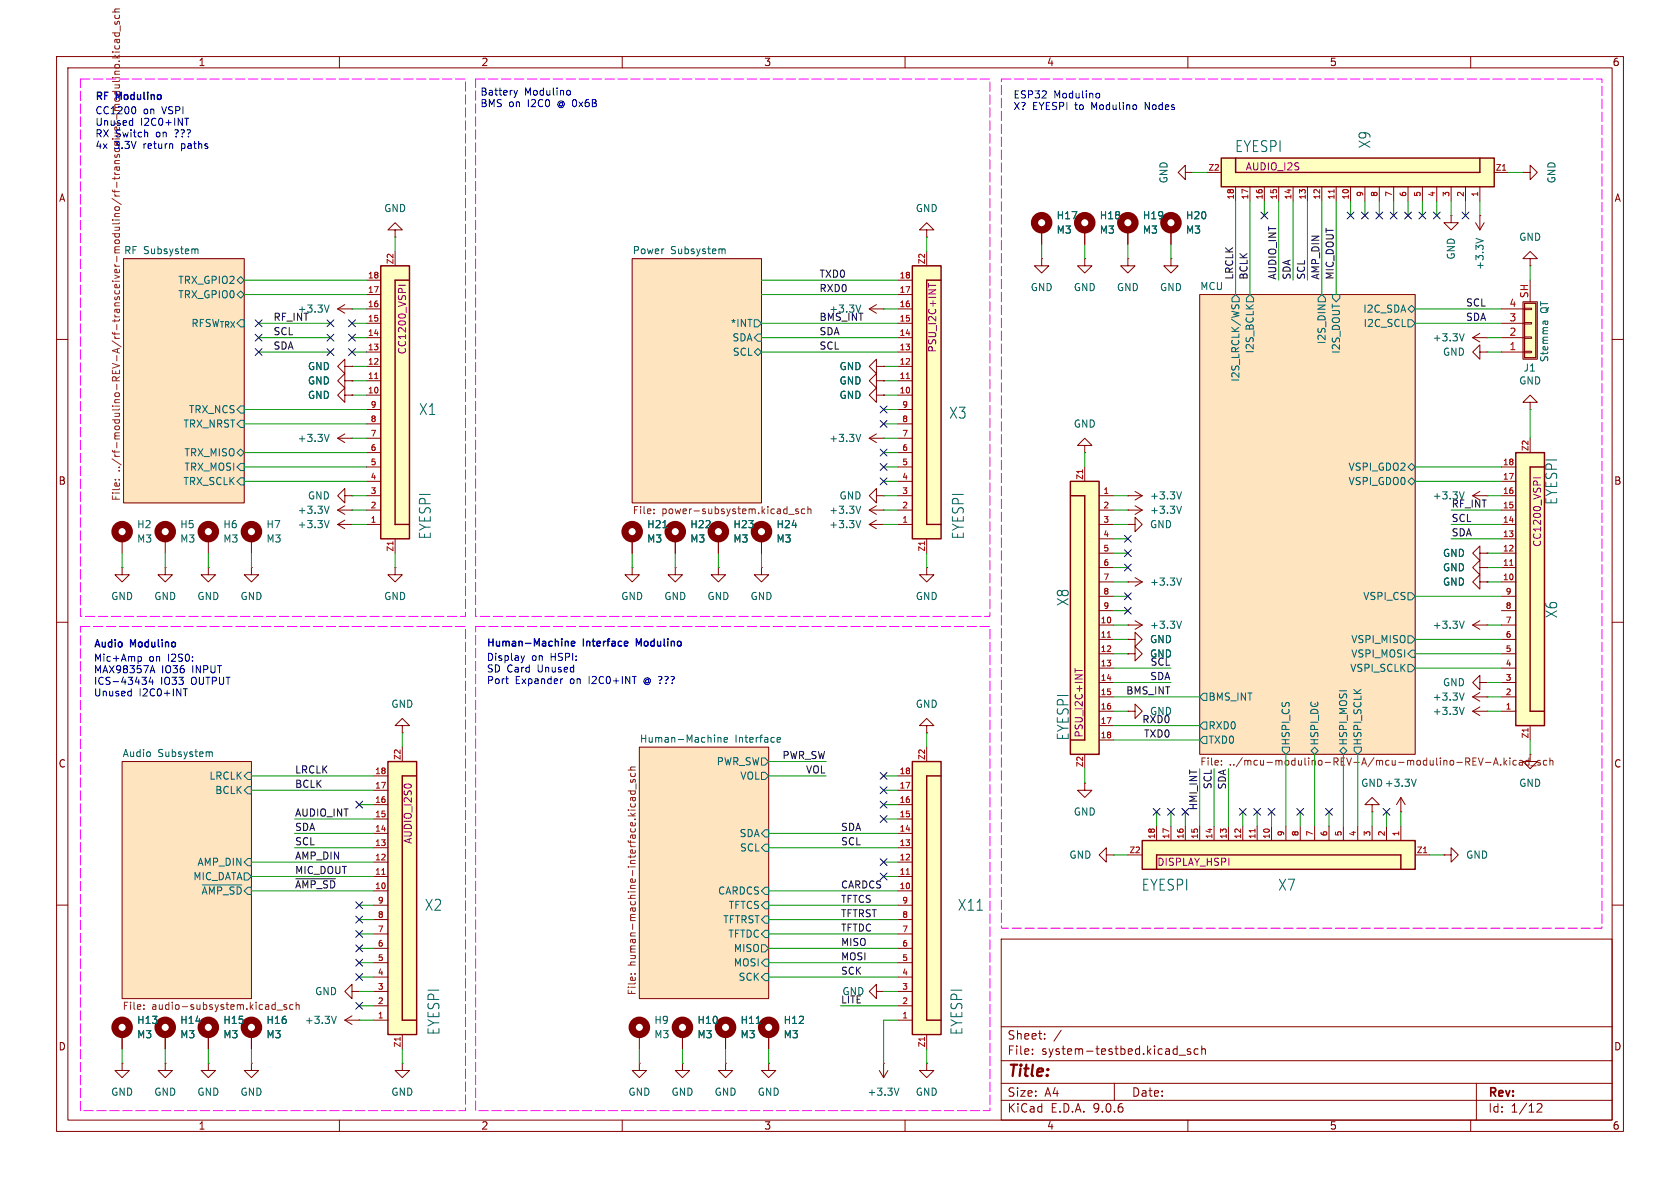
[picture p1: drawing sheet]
<svg xmlns="http://www.w3.org/2000/svg" width="297mm" height="210mm" viewBox="0 0 297 210" stroke-linecap="round" stroke-linejoin="round" font-family="sans-serif">
<defs><g id="words">
<text font-size="2.8" fill="#840000" x="178" y="190.9">Title:</text>
<g font-size="2.7" fill="#006464">
<text x="218.3" y="27.1">EYESPI</text>
<text x="242.5" y="26.3" transform="rotate(-90 242.5 26.3)">X9</text>
<text x="74" y="73.6">X1</text>
<text x="167.7" y="74.2">X3</text>
<text x="275.5" y="89.3" transform="rotate(-90 275.5 89.3)">EYESPI</text>
<text x="76.4" y="95.4" transform="rotate(-90 76.4 95.4)">EYESPI</text>
<text x="170.6" y="95.4" transform="rotate(-90 170.6 95.4)">EYESPI</text>
<text x="189.2" y="107.2" transform="rotate(-90 189.2 107.2)">X8</text>
<text x="275.5" y="109.4" transform="rotate(-90 275.5 109.4)">X6</text>
<text x="75" y="161.2">X2</text>
<text x="169.2" y="161.2">X11</text>
<text x="201.8" y="157.7">EYESPI</text>
<text x="225.9" y="157.7">X7</text>
<text x="77.9" y="183.1" transform="rotate(-90 77.9 183.1)">EYESPI</text>
<text x="170.4" y="183.1" transform="rotate(-90 170.4 183.1)">EYESPI</text>
</g>
<text font-size="2.7" fill="#840084" x="189.2" y="131" transform="rotate(-90 189.2 131)">EYESPI</text>
<g font-size="2.1" fill="#840000">
<text x="178" y="184">Sheet:</text>
<text x="178" y="186.7">File:</text>
<text x="184.1" y="186.7">system-testbed.kicad_sch</text>
<text x="178" y="196.9">KiCad</text>
<text x="178" y="194.1">Size:</text>
<text x="184.7" y="194.1">A4</text>
<text x="185.7" y="196.9">E.D.A.</text>
<text x="193.3" y="196.9">9.0.6</text>
<text x="200" y="194.1">Date:</text>
<text x="263" y="194.3">Rev:</text>
<text x="263" y="196.9">Id:</text>
<text x="267.1" y="196.9">1/12</text>
</g>
<g font-size="1.8" fill="#840000">
<text x="35" y="11.9">1</text>
<text x="85" y="11.9">2</text>
<text x="135" y="11.9">3</text>
<text x="185" y="11.9">4</text>
<text x="235" y="11.9">5</text>
<text x="285" y="11.9">6</text>
<text x="10.3" y="35.9">A</text>
<text x="285.3" y="35.9">A</text>
<text x="10.3" y="85.9">B</text>
<text x="285.3" y="85.9">B</text>
<text x="10.3" y="135.9">C</text>
<text x="285.3" y="135.9">C</text>
<text x="10.3" y="185.9">D</text>
<text x="285.3" y="185.9">D</text>
<text x="35" y="199.9">1</text>
<text x="85" y="199.9">2</text>
<text x="135" y="199.9">3</text>
<text x="185" y="199.9">4</text>
<text x="235" y="199.9">5</text>
<text x="285" y="199.9">6</text>
</g>
<g font-size="1.8" fill="#0000c2">
<text x="84.8" y="17.2">Battery</text>
<text x="92.7" y="17.2">Modulino</text>
<text x="179.1" y="17.7">ESP32</text>
<text x="186.3" y="17.7">Modulino</text>
<text x="16.8" y="18.3">RF</text>
<text x="16.8" y="20.5">CC1200</text>
<text x="16.8" y="22.6">Unused</text>
<text x="20.6" y="18.3">Modulino</text>
<text x="24.8" y="22.6">I2C0+INT</text>
<text x="25.3" y="20.5">on</text>
<text x="28.8" y="20.5">VSPI</text>
<text x="84.8" y="19.3">BMS</text>
<text x="89.9" y="19.3">on</text>
<text x="93.4" y="19.3">I2C0</text>
<text x="98.9" y="19.3">@ 0x6B</text>
<text x="179.1" y="19.8">X?</text>
<text x="182.5" y="19.8">EYESPI</text>
<text x="190.2" y="19.8">to</text>
<text x="193.2" y="19.8">Modulino</text>
<text x="202.9" y="19.8">Nodes</text>
<text x="16.8" y="24.6">RX Switch</text>
<text x="16.8" y="26.7">4x</text>
<text x="20.2" y="26.7">3.3V</text>
<text x="25.5" y="26.7">return</text>
<text x="27.7" y="24.6">on</text>
<text x="31.2" y="24.6">???</text>
<text x="32.3" y="26.7">paths</text>
<text x="16.5" y="117.3">Mic+Amp</text>
<text x="16.5" y="119.3">MAX98357A</text>
<text x="16.5" y="115.1">Audio</text>
<text x="23.1" y="115.1">Modulino</text>
<text x="26.3" y="117.3">on</text>
<text x="28.6" y="119.3">IO36</text>
<text x="29.8" y="117.3">I2S0:</text>
<text x="34.1" y="119.3">INPUT</text>
<text x="86" y="114.9">Human-Machine</text>
<text x="86" y="117.2">Display</text>
<text x="86" y="119.2">SD Card</text>
<text x="94" y="117.2">on</text>
<text x="95.1" y="119.2">Unused</text>
<text x="97.4" y="117.2">HSPI:</text>
<text x="103.2" y="114.9">Interface</text>
<text x="113" y="114.9">Modulino</text>
<text x="16.5" y="121.4">ICS-43434</text>
<text x="16.5" y="123.4">Unused</text>
<text x="24.6" y="123.4">I2C0+INT</text>
<text x="28.4" y="121.4">IO33</text>
<text x="33.9" y="121.4">OUTPUT</text>
<text x="86" y="121.3">Port</text>
<text x="91.1" y="121.3">Expander</text>
<text x="100.9" y="121.3">on</text>
<text x="104.4" y="121.3">I2C0+INT</text>
<text x="114.3" y="121.3">@ ???</text>
<text x="233.3" y="131.9" transform="rotate(-90 233.3 131.9)">HSPI_DC</text>
</g>
<g font-size="1.8" fill="#006464">
<text x="206.6" y="32.5" transform="rotate(-90 206.6 32.5)">GND</text>
<text x="275.2" y="32.5" transform="rotate(-90 275.2 32.5)">GND</text>
<text x="67.8" y="37.7">GND</text>
<text x="161.8" y="37.7">GND</text>
<text x="186.7" y="39">H17</text>
<text x="186.7" y="41.5">M3</text>
<text x="194.3" y="39">H18</text>
<text x="194.3" y="41.5">M3</text>
<text x="201.9" y="39">H19</text>
<text x="201.9" y="41.5">M3</text>
<text x="209.6" y="39">H20</text>
<text x="209.6" y="41.5">M3</text>
<text x="21.8" y="45">RF Subsystem</text>
<text x="111.8" y="45">Power</text>
<text x="118.6" y="45">Subsystem</text>
<text x="257.4" y="46" transform="rotate(-90 257.4 46)">GND</text>
<text x="262.5" y="47.8" transform="rotate(-90 262.5 47.8)">+3.3V</text>
<text x="268.5" y="42.8">GND</text>
<text x="31.4" y="50.4">TRX_GPIO2</text>
<text x="31.4" y="52.9">TRX_GPIO0</text>
<text x="182.1" y="51.7">GND</text>
<text x="189.7" y="51.7">GND</text>
<text x="197.4" y="51.7">GND</text>
<text x="205" y="51.7">GND</text>
<text x="212.1" y="51.4">MCU</text>
<text x="33.7" y="58">RFSW_{TRX}</text>
<text x="129.1" y="58">*INT</text>
<text x="240.9" y="55.5">I2C_SDA</text>
<text x="241" y="58">I2C_SCL</text>
<text x="273.9" y="55.4" transform="rotate(-90 273.9 55.4)">QT</text>
<text x="54.3" y="65.6">GND</text>
<text x="129.4" y="60.6">SDA</text>
<text x="129.4" y="63.1">SCL</text>
<text x="148.3" y="65.6">GND</text>
<text x="221.8" y="62.6" transform="rotate(-90 221.8 62.6)">I2S_BCLK</text>
<text x="234.5" y="60.9" transform="rotate(-90 234.5 60.9)">I2S_DIN</text>
<text x="237.1" y="62.6" transform="rotate(-90 237.1 62.6)">I2S_DOUT</text>
<text x="253.2" y="60.6">+3.3V</text>
<text x="255" y="63.1">GND</text>
<text x="269.2" y="65.9">J1</text>
<text x="273.9" y="64.1" transform="rotate(-90 273.9 64.1)">Stemma</text>
<text x="54.3" y="68.2">GND</text>
<text x="54.3" y="70.7">GND</text>
<text x="148.3" y="70.7">GND</text>
<text x="148.3" y="68.2">GND</text>
<text x="219.3" y="67.6" transform="rotate(-90 219.3 67.6)">I2S_LRCLK/WS</text>
<text x="268.5" y="68.2">GND</text>
<text x="32.3" y="75.8">TRX_NRST</text>
<text x="33.3" y="73.3">TRX_NCS</text>
<text x="189.7" y="75.8">GND</text>
<text x="32.5" y="80.9">TRX_MISO</text>
<text x="32.5" y="83.4">TRX_MOSI</text>
<text x="52.5" y="78.3">+3.3V</text>
<text x="146.5" y="78.3">+3.3V</text>
<text x="238.3" y="83.4">VSPI_GDO2</text>
<text x="32.3" y="86">TRX_SCLK</text>
<text x="54.3" y="88.5">GND</text>
<text x="148.3" y="88.5">GND</text>
<text x="203.2" y="88.5">+3.3V</text>
<text x="238.3" y="86">VSPI_GDO0</text>
<text x="24.1" y="93.6">H2</text>
<text x="31.8" y="93.6">H5</text>
<text x="39.4" y="93.6">H6</text>
<text x="47" y="93.6">H7</text>
<text x="52.5" y="91">+3.3V</text>
<text x="52.5" y="93.6">+3.3V</text>
<text x="114.3" y="93.6">H21</text>
<text x="121.9" y="93.6">H22</text>
<text x="129.5" y="93.6">H23</text>
<text x="137.2" y="93.6">H24</text>
<text x="146.5" y="93.6">+3.3V</text>
<text x="146.5" y="91">+3.3V</text>
<text x="203.2" y="93.6">GND</text>
<text x="203.2" y="91">+3.3V</text>
<text x="24.1" y="96.1">M3</text>
<text x="31.8" y="96.1">M3</text>
<text x="39.4" y="96.1">M3</text>
<text x="47" y="96.1">M3</text>
<text x="114.3" y="96.1">M3</text>
<text x="121.9" y="96.1">M3</text>
<text x="129.5" y="96.1">M3</text>
<text x="137.2" y="96.1">M3</text>
<text x="255" y="98.7">GND</text>
<text x="255" y="101.2">GND</text>
<text x="19.6" y="106.3">GND</text>
<text x="27.2" y="106.3">GND</text>
<text x="34.8" y="106.3">GND</text>
<text x="42.4" y="106.3">GND</text>
<text x="67.8" y="106.3">GND</text>
<text x="109.7" y="106.3">GND</text>
<text x="117.3" y="106.3">GND</text>
<text x="125" y="106.3">GND</text>
<text x="132.6" y="106.3">GND</text>
<text x="161.8" y="106.3">GND</text>
<text x="203.2" y="103.7">+3.3V</text>
<text x="240.9" y="106.3">VSPI_CS</text>
<text x="255" y="103.7">GND</text>
<text x="203.2" y="113.9">GND</text>
<text x="203.2" y="111.4">+3.3V</text>
<text x="238.8" y="113.9">VSPI_MISO</text>
<text x="253.2" y="111.4">+3.3V</text>
<text x="203.2" y="116.4">GND</text>
<text x="203.3" y="117.8">SCL</text>
<text x="238.6" y="119">VSPI_SCLK</text>
<text x="238.8" y="116.4">VSPI_MOSI</text>
<text x="69.1" y="125.3">GND</text>
<text x="161.8" y="125.3">GND</text>
<text x="213.6" y="124.1">BMS_INT</text>
<text x="253.2" y="124.1">+3.3V</text>
<text x="255" y="121.5">GND</text>
<text x="113" y="131.4">Human-Machine</text>
<text x="129.9" y="131.4">Interface</text>
<text x="213.6" y="131.7">TXD0</text>
<text x="213.6" y="129.1">RXD0</text>
<text x="228.2" y="131.9" transform="rotate(-90 228.2 131.9)">HSPI_CS</text>
<text x="238.4" y="131.9" transform="rotate(-90 238.4 131.9)">HSPI_MOSI</text>
<text x="240.9" y="131.9" transform="rotate(-90 240.9 131.9)">HSPI_SCLK</text>
<text x="253.2" y="126.6">+3.3V</text>
<text x="21.6" y="133.9">Audio</text>
<text x="27.9" y="133.9">Subsystem</text>
<text x="126.6" y="135.5">PWR_SW</text>
<text x="36.9" y="138">LRCLK</text>
<text x="37.9" y="140.6">BCLK</text>
<text x="130.8" y="138">VOL</text>
<text x="240.5" y="139.3">GND+3.3V</text>
<text x="268.5" y="139.3">GND</text>
<text x="130.7" y="148.2">SDA</text>
<text x="189.7" y="144.4">GND</text>
<text x="34.1" y="155.8">MIC_DATA</text>
<text x="34.8" y="153.3">AMP_DIN</text>
<text x="130.7" y="150.7">SCL</text>
<text x="189" y="152">GND</text>
<text x="259.1" y="152">GND</text>
<text x="35.5" y="158.3">~{AMP_SD}</text>
<text x="126.8" y="158.3">CARDCS</text>
<text x="128.7" y="160.9">TFTCS</text>
<text x="127.8" y="163.4">TFTRST</text>
<text x="128.7" y="166">TFTDC</text>
<text x="129.6" y="171">MOSI</text>
<text x="129.6" y="168.5">MISO</text>
<text x="130.5" y="173.6">SCK</text>
<text x="55.6" y="176.1">GND</text>
<text x="148.8" y="176.1">GND</text>
<text x="24.1" y="181.2">H13</text>
<text x="24.1" y="183.7">M3</text>
<text x="31.8" y="181.2">H14</text>
<text x="31.8" y="183.7">M3</text>
<text x="39.4" y="181.2">H15</text>
<text x="39.4" y="183.7">M3</text>
<text x="47" y="181.2">H16</text>
<text x="47" y="183.7">M3</text>
<text x="53.8" y="181.2">+3.3V</text>
<text x="115.6" y="183.7">M3</text>
<text x="115.6" y="181.2">H9</text>
<text x="123.2" y="181.2">H10</text>
<text x="123.2" y="183.7">M3</text>
<text x="130.8" y="181.2">H11</text>
<text x="130.8" y="183.7">M3</text>
<text x="138.4" y="181.2">H12</text>
<text x="138.4" y="183.7">M3</text>
<text x="19.6" y="193.9">GND</text>
<text x="27.2" y="193.9">GND</text>
<text x="34.8" y="193.9">GND</text>
<text x="42.4" y="193.9">GND</text>
<text x="69.1" y="193.9">GND</text>
<text x="111" y="193.9">GND</text>
<text x="118.6" y="193.9">GND</text>
<text x="126.2" y="193.9">GND</text>
<text x="133.9" y="193.9">GND</text>
<text x="153.3" y="193.9">+3.3V</text>
<text x="161.8" y="193.9">GND</text>
</g>
<g font-size="1.8" fill="#840084">
<text x="220.1" y="30.3">AUDIO_I2S</text>
<text x="72" y="62.7" transform="rotate(-90 72 62.7)">CC1200_VSPI</text>
<text x="165.7" y="62.4" transform="rotate(-90 165.7 62.4)">PSU_I2C+INT</text>
<text x="272.6" y="96.8" transform="rotate(-90 272.6 96.8)">CC1200_VSPI</text>
<text x="191.6" y="130.5" transform="rotate(-90 191.6 130.5)">PSU_I2C+INT</text>
<text x="73" y="149.3" transform="rotate(-90 73 149.3)">AUDIO_I2S0</text>
<text x="204.5" y="153.3">DISPLAY_HSPI</text>
</g>
<g font-size="1.8" fill="#0f0f0f">
<text x="144.8" y="49.2">TXD0</text>
<text x="144.8" y="51.7">RXD0</text>
<text x="218.1" y="49.5" transform="rotate(-90 218.1 49.5)">LRCLK</text>
<text x="220.6" y="49.5" transform="rotate(-90 220.6 49.5)">BCLK</text>
<text x="225.7" y="49.5" transform="rotate(-90 225.7 49.5)">AUDIO_INT</text>
<text x="228.3" y="49.5" transform="rotate(-90 228.3 49.5)">SDA</text>
<text x="230.8" y="49.5" transform="rotate(-90 230.8 49.5)">SCL</text>
<text x="233.3" y="49.5" transform="rotate(-90 233.3 49.5)">AMP_DIN</text>
<text x="235.9" y="49.5" transform="rotate(-90 235.9 49.5)">MIC_DOUT</text>
<text x="48.3" y="59.3">SCL</text>
<text x="48.3" y="56.8">RF_INT</text>
<text x="52.5" y="55.5">+3.3V</text>
<text x="144.8" y="56.8">BMS_INT</text>
<text x="144.8" y="59.3">SDA</text>
<text x="146.5" y="55.5">+3.3V</text>
<text x="259.1" y="56.8">SDA</text>
<text x="259.1" y="54.3">SCL</text>
<text x="48.3" y="61.9">SDA</text>
<text x="144.8" y="61.9">SCL</text>
<text x="253.2" y="88.5">+3.3V</text>
<text x="256.5" y="89.8">RF_INT</text>
<text x="256.5" y="92.4">SCL</text>
<text x="256.5" y="94.9">SDA</text>
<text x="199" y="122.8">BMS_INT</text>
<text x="203.2" y="120.3">SDA</text>
<text x="201.8" y="127.9">RXD0</text>
<text x="202.2" y="130.5">TXD0</text>
<text x="203.2" y="126.6">GND</text>
<text x="52.1" y="136.8">LRCLK</text>
<text x="138.2" y="134.3">PWR_SW</text>
<text x="142.4" y="136.8">VOL</text>
<text x="52.1" y="139.4">BCLK</text>
<text x="211.7" y="143.4" transform="rotate(-90 211.7 143.4)">HMI_INT</text>
<text x="214.3" y="139.6" transform="rotate(-90 214.3 139.6)">SCL</text>
<text x="216.8" y="139.7" transform="rotate(-90 216.8 139.7)">SDA</text>
<text x="52.1" y="149.5">SCL</text>
<text x="52.1" y="147">SDA</text>
<text x="52.1" y="144.4">AUDIO_INT</text>
<text x="148.6" y="149.5">SCL</text>
<text x="148.6" y="147">SDA</text>
<text x="52.1" y="152.1">AMP_DIN</text>
<text x="52.1" y="154.6">MIC_DOUT</text>
<text x="52.1" y="157.1">~{AMP_SD}</text>
</g>
<g font-size="1.8" fill="#a90000">
<text x="270.3" y="52.8" transform="rotate(-90 270.3 52.8)">SH</text>
<text x="266.8" y="59.4">2</text>
<text x="266.8" y="56.9">3</text>
<text x="266.8" y="54.4">4</text>
<text x="266.8" y="62">1</text>
</g>
<g font-size="1.8" fill="#725600">
<text x="21.5" y="83.4" transform="rotate(-90 21.5 83.4)">../rf-modulino-REV-A/rf-transceiver-modulino/rf-transceiver-modulino.kicad_sch</text>
<text x="21.5" y="88.6" transform="rotate(-90 21.5 88.6)">File:</text>
<text x="111.8" y="91.2">File:</text>
<text x="117" y="91.2">power-subsystem.kicad_sch</text>
<text x="212.1" y="135.7">File:</text>
<text x="217.3" y="135.7">../mcu-modulino-REV-A/mcu-modulino-REV-A.kicad_sch</text>
<text x="112.7" y="170.8" transform="rotate(-90 112.7 170.8)">human-machine-interface.kicad_sch</text>
<text x="21.6" y="178.8">File:</text>
<text x="26.8" y="178.8">audio-subsystem.kicad_sch</text>
<text x="112.7" y="176" transform="rotate(-90 112.7 176)">File:</text>
</g>
<g font-size="1.7" fill="#0f0f0f">
<text x="148.6" y="159.7">TFTCS</text>
<text x="148.6" y="157.1">CARDCS</text>
<text x="148.6" y="164.8">TFTDC</text>
<text x="148.6" y="162.2">TFTRST</text>
<text x="148.6" y="167.3">MISO</text>
<text x="148.6" y="169.8">MOSI</text>
<text x="148.6" y="172.4">SCK</text>
<text x="148.6" y="177.5">LITE</text>
</g>
<g font-size="1.4" fill="#a90000">
<text x="213.5" y="30.2">Z2</text>
<text x="218.2" y="35.4" transform="rotate(-90 218.2 35.4)">18</text>
<text x="220.7" y="35.4" transform="rotate(-90 220.7 35.4)">17</text>
<text x="223.3" y="35.4" transform="rotate(-90 223.3 35.4)">16</text>
<text x="225.8" y="35.4" transform="rotate(-90 225.8 35.4)">15</text>
<text x="228.3" y="35.4" transform="rotate(-90 228.3 35.4)">14</text>
<text x="230.9" y="35.4" transform="rotate(-90 230.9 35.4)">13</text>
<text x="233.4" y="35.4" transform="rotate(-90 233.4 35.4)">12</text>
<text x="236" y="35.4" transform="rotate(-90 236 35.4)">11</text>
<text x="238.5" y="35.4" transform="rotate(-90 238.5 35.4)">10</text>
<text x="241" y="34.9" transform="rotate(-90 241 34.9)">9</text>
<text x="243.6" y="34.9" transform="rotate(-90 243.6 34.9)">8</text>
<text x="246.1" y="34.9" transform="rotate(-90 246.1 34.9)">7</text>
<text x="248.7" y="34.9" transform="rotate(-90 248.7 34.9)">6</text>
<text x="251.2" y="34.9" transform="rotate(-90 251.2 34.9)">5</text>
<text x="253.7" y="34.9" transform="rotate(-90 253.7 34.9)">4</text>
<text x="256.3" y="34.9" transform="rotate(-90 256.3 34.9)">3</text>
<text x="258.8" y="34.9" transform="rotate(-90 258.8 34.9)">2</text>
<text x="261.4" y="34.9" transform="rotate(-90 261.4 34.9)">1</text>
<text x="264.3" y="30.2">Z1</text>
<text x="69.6" y="46.8" transform="rotate(-90 69.6 46.8)">Z2</text>
<text x="163.6" y="46.8" transform="rotate(-90 163.6 46.8)">Z2</text>
<text x="64.9" y="49.3">18</text>
<text x="64.9" y="51.8">17</text>
<text x="158.9" y="49.3">18</text>
<text x="158.9" y="51.8">17</text>
<text x="64.9" y="54.4">16</text>
<text x="64.9" y="56.9">15</text>
<text x="64.9" y="59.4">14</text>
<text x="158.9" y="54.4">16</text>
<text x="158.9" y="56.9">15</text>
<text x="158.9" y="59.4">14</text>
<text x="64.9" y="62">13</text>
<text x="64.9" y="64.5">12</text>
<text x="158.9" y="62">13</text>
<text x="158.9" y="64.5">12</text>
<text x="64.9" y="67.1">11</text>
<text x="64.9" y="69.6">10</text>
<text x="158.9" y="67.1">11</text>
<text x="158.9" y="69.6">10</text>
<text x="65.4" y="72.1">9</text>
<text x="65.4" y="74.7">8</text>
<text x="65.4" y="77.2">7</text>
<text x="159.4" y="72.1">9</text>
<text x="159.4" y="74.7">8</text>
<text x="159.4" y="77.2">7</text>
<text x="65.4" y="79.8">6</text>
<text x="65.4" y="82.3">5</text>
<text x="159.4" y="79.8">6</text>
<text x="159.4" y="82.3">5</text>
<text x="265.6" y="82.3">18</text>
<text x="270.3" y="79.8" transform="rotate(-90 270.3 79.8)">Z2</text>
<text x="65.4" y="84.8">4</text>
<text x="65.4" y="87.4">3</text>
<text x="65.4" y="89.9">2</text>
<text x="159.4" y="84.8">4</text>
<text x="159.4" y="87.4">3</text>
<text x="159.4" y="89.9">2</text>
<text x="191.5" y="84.9" transform="rotate(-90 191.5 84.9)">Z1</text>
<text x="195" y="89.9">2</text>
<text x="195" y="87.4">1</text>
<text x="265.6" y="84.8">17</text>
<text x="265.6" y="87.4">16</text>
<text x="265.6" y="89.9">15</text>
<text x="65.4" y="92.5">1</text>
<text x="159.4" y="92.5">1</text>
<text x="195" y="95">4</text>
<text x="195" y="92.5">3</text>
<text x="265.6" y="92.5">14</text>
<text x="265.6" y="95">13</text>
<text x="69.6" y="97.6" transform="rotate(-90 69.6 97.6)">Z1</text>
<text x="163.6" y="97.6" transform="rotate(-90 163.6 97.6)">Z1</text>
<text x="195" y="100.1">6</text>
<text x="195" y="97.5">5</text>
<text x="265.6" y="97.5">12</text>
<text x="265.6" y="100.1">11</text>
<text x="195" y="107.7">9</text>
<text x="195" y="105.2">8</text>
<text x="195" y="102.6">7</text>
<text x="265.6" y="102.6">10</text>
<text x="266.1" y="105.2">9</text>
<text x="266.1" y="107.7">8</text>
<text x="194.5" y="112.8">11</text>
<text x="194.5" y="110.2">10</text>
<text x="266.1" y="110.2">7</text>
<text x="266.1" y="112.8">6</text>
<text x="194.5" y="117.9">13</text>
<text x="194.5" y="115.3">12</text>
<text x="266.1" y="115.3">5</text>
<text x="266.1" y="117.9">4</text>
<text x="194.5" y="125.5">16</text>
<text x="194.5" y="122.9">15</text>
<text x="194.5" y="120.4">14</text>
<text x="266.1" y="120.4">3</text>
<text x="266.1" y="122.9">2</text>
<text x="266.1" y="125.5">1</text>
<text x="194.5" y="130.6">18</text>
<text x="194.5" y="128">17</text>
<text x="270.3" y="130.6" transform="rotate(-90 270.3 130.6)">Z1</text>
<text x="66.2" y="136.9">18</text>
<text x="70.9" y="134.4" transform="rotate(-90 70.9 134.4)">Z2</text>
<text x="158.9" y="136.9">18</text>
<text x="163.6" y="134.4" transform="rotate(-90 163.6 134.4)">Z2</text>
<text x="191.5" y="135.7" transform="rotate(-90 191.5 135.7)">Z2</text>
<text x="66.2" y="139.4">17</text>
<text x="66.2" y="142">16</text>
<text x="158.9" y="139.4">17</text>
<text x="158.9" y="142">16</text>
<text x="66.2" y="144.5">15</text>
<text x="66.2" y="147.1">14</text>
<text x="66.2" y="149.6">13</text>
<text x="158.9" y="144.5">15</text>
<text x="158.9" y="147.1">14</text>
<text x="158.9" y="149.6">13</text>
<text x="204.2" y="148.4" transform="rotate(-90 204.2 148.4)">18</text>
<text x="206.8" y="148.4" transform="rotate(-90 206.8 148.4)">17</text>
<text x="209.3" y="148.4" transform="rotate(-90 209.3 148.4)">16</text>
<text x="211.8" y="148.4" transform="rotate(-90 211.8 148.4)">15</text>
<text x="214.4" y="148.4" transform="rotate(-90 214.4 148.4)">14</text>
<text x="216.9" y="148.4" transform="rotate(-90 216.9 148.4)">13</text>
<text x="219.5" y="148.4" transform="rotate(-90 219.5 148.4)">12</text>
<text x="222" y="148.4" transform="rotate(-90 222 148.4)">11</text>
<text x="224.5" y="148.4" transform="rotate(-90 224.5 148.4)">10</text>
<text x="227.1" y="147.9" transform="rotate(-90 227.1 147.9)">9</text>
<text x="229.6" y="147.9" transform="rotate(-90 229.6 147.9)">8</text>
<text x="232.2" y="147.9" transform="rotate(-90 232.2 147.9)">7</text>
<text x="234.7" y="147.9" transform="rotate(-90 234.7 147.9)">6</text>
<text x="237.2" y="147.9" transform="rotate(-90 237.2 147.9)">5</text>
<text x="239.8" y="147.9" transform="rotate(-90 239.8 147.9)">4</text>
<text x="242.3" y="147.9" transform="rotate(-90 242.3 147.9)">3</text>
<text x="244.9" y="147.9" transform="rotate(-90 244.9 147.9)">2</text>
<text x="247.4" y="147.9" transform="rotate(-90 247.4 147.9)">1</text>
<text x="66.2" y="152.1">12</text>
<text x="66.2" y="154.7">11</text>
<text x="158.9" y="152.1">12</text>
<text x="158.9" y="154.7">11</text>
<text x="199.6" y="150.9">Z2</text>
<text x="250.4" y="150.9">Z1</text>
<text x="66.2" y="157.2">10</text>
<text x="66.7" y="159.8">9</text>
<text x="158.9" y="157.2">10</text>
<text x="159.4" y="159.8">9</text>
<text x="66.7" y="162.3">8</text>
<text x="66.7" y="164.8">7</text>
<text x="66.7" y="167.4">6</text>
<text x="159.4" y="162.3">8</text>
<text x="159.4" y="164.8">7</text>
<text x="159.4" y="167.4">6</text>
<text x="66.7" y="169.9">5</text>
<text x="66.7" y="172.5">4</text>
<text x="159.4" y="169.9">5</text>
<text x="159.4" y="172.5">4</text>
<text x="66.7" y="175">3</text>
<text x="66.7" y="177.5">2</text>
<text x="159.4" y="175">3</text>
<text x="159.4" y="177.5">2</text>
<text x="66.7" y="180.1">1</text>
<text x="70.9" y="185.2" transform="rotate(-90 70.9 185.2)">Z1</text>
<text x="159.4" y="180.1">1</text>
<text x="163.6" y="185.2" transform="rotate(-90 163.6 185.2)">Z1</text>
</g>
</g></defs>
<g fill="none" stroke="#840000" stroke-width=".18">
<path d="M10 10h277v190h-277zM12 12h273v186h-273zM60 10v2M110 10v2M160 10v2M210 10v2M260 10v2M21.8 45.7h21.4v43.2h-21.4zM111.8 45.7h22.8v43.2h-22.8zM212.1 52.1h38.1v81.3h-38.1zM10 60h2M285 60h2"/>
<path d="M44.4 95.3v2.5M10 110h2M21.6 100.3v1.3h1.3l-1.3 1.3-1.3-1.3h1.3M21.6 100.3h.1M36.8 100.3v1.3h1.3l-1.3 1.3-1.2-1.3h1.2M36.8 100.3h.1M44.4 100.3v1.3h1.3l-1.3 1.3-1.2-1.3h1.2M44.4 100.3h.1M285 110h2M21.6 134.6h22.8v41.9h-22.8zM113 132.1h22.9v44.4h-22.9zM163.8 128.3h1.3l-1.3-1.3-1.2 1.3h1.2v1.2"/>
<path d="M163.8 129.5h.1M10 160h2M177 166h108v32h-108zM285 160h2M60 198v2M110 198v2M128.3 188v1.2h1.2l-1.2 1.3-1.3-1.3h1.3M128.3 188h.1M160 198v2M163.8 188v1.2h1.3l-1.3 1.3-1.2-1.3h1.2M163.8 188h.1M177 194.5h108"/>
<path d="M177 191.5h108M177 187.5h108M177 181.5h108M182.5 186.3v.1M182.5 185.5v.1M184.7 183.6v.1M184.7 182.8v.1M187.6 182.1l-1.3 2M197 191.5v3M208.5 186.5h1.1M210 198v2M210.5 185.5l-.4-.1-.2 .2 .1 .2 .5 .2v.3h-.6"/>
<path d="M211.8 185.5l-.4-.1-.3 .3v.4l.1 .2h.6M212.5 185.5l.2-.1 .3 .1 .1 .9M212.5 184.9v1.5M260 198v2M261 191.5v6.5M271.7 195.2l.6-.1 .2 .1 .1 .3-.9 1.1h.9"/>
</g>
<g fill="#ffe5bf" stroke="#ffe5bf" stroke-width=".18">
<path d="M21.6 134.6h22.8v41.9h-22.8z"/>
<path d="M212.1 52.1h38.1v81.3h-38.1z"/>
<path d="M111.8 45.7h22.8v43.2h-22.8z"/>
<path d="M113 132.1h22.9v44.4h-22.9z"/>
<path d="M21.8 45.7h21.4v43.2h-21.4z"/>
</g>
<g fill="none" stroke="#006464" stroke-width=".18">
<path d="M34.5 44.1h.4l.1 .7M41.9 49.5l.6-.6 .7 .6-.7 .7zM42.5 51.4l.7 .7-.7 .6-.6-.6zM127.7 44.1h.4l.1 .7M133.3 56.5h.7l.6 .7-.6 .6h-.7zM134 59.1h.6v1.2h-.6l-.7-.6zM217.8 53.9v.6M218.4 52.1l.7 .6v.6h-1.3v-.6zM219 54.4v-.4l-.3-.1-.2 .1-.2 .5M221 52.1l.6 .6v.6h-1.3v-.6zM233.7 52.1l.6 .6v.6h-1.3v-.6zM235.6 52.1h1.3v.6l-.7 .6-.6-.6z"/>
<path d="M248.9 56.5h.7l.6 .7-.6 .6h-.7zM249.6 54l.6 .6-.6 .6-.7-.6zM42.5 71.8h.7v1.2h-.7l-.6-.6zM42.5 74.3h.7v1.3h-.7l-.6-.7zM133.3 62.2l.7-.6 .6 .6-.6 .7zM41.9 85.1l.6-.6h.7v1.2h-.7zM41.9 80l.6-.6 .7 .6-.7 .6zM41.9 82.6l.6-.7h.7v1.3h-.7zM248.9 82.6l.7-.7 .6 .7-.6 .6zM248.9 85.1l.7-.6 .6 .6-.6 .6zM248.9 117.5h.7l.6 .6-.6 .6h-.7zM248.9 104.8h.7l.6 .6-.6 .6h-.7z"/>
<path d="M248.9 112.4h.7l.6 .6-.6 .7h-.7zM249.6 114.9h.6v1.3h-.6l-.7-.6zM37.1 133h.4v.7M43.8 136.5h.6v1.3h-.6l-.6-.6zM43.8 139.1h.6v1.2h-.6l-.6-.6zM126.9 130.4v.8M126.9 130.5l.2-.1h.3l.1 .8M128 130.8l.6-.1v-.3h-.4l-.2 .1 .1 .6h.5M134.6 136.5h.7l.6 .7-.6 .6h-.7zM134.6 134h.7l.6 .6-.6 .7h-.7zM137.4 130.8l.6-.1-.1-.3h-.3l-.2 .1v.6h.5M212.7 122.6h.7v1.2h-.7l-.6-.6z"/>
<path d="M212.7 130.2h.7v1.2h-.7l-.6-.6zM212.7 127.6h.7v1.3h-.7l-.6-.6zM226.7 132.1h1.3v.6l-.7 .7-.6-.7zM231.8 132.7l.6-.6 .6 .6-.6 .7zM236.9 132.7l.6-.6 .6 .6-.6 .7zM239.4 132.1h1.3v.6l-.7 .7-.6-.7zM35.8 156.4h7M43.2 154.3h.6l.6 .6-.6 .7h-.6zM43.8 151.8h.6v1.2h-.6l-.6-.6zM134.6 157.5l.7-.7h.6v1.3h-.6zM134.6 147.3l.7-.6h.6v1.3h-.6zM135.3 159.4h.6v1.3h-.6l-.7-.7z"/>
<path d="M135.3 149.2h.6v1.3h-.6l-.7-.6zM134.6 170.2l.7-.7h.6v1.3h-.6zM134.6 167h.7l.6 .6-.6 .7h-.7zM135.3 172.1h.6v1.3h-.6l-.7-.7zM135.3 164.5h.6v1.2h-.6l-.7-.6zM135.3 161.9h.6v1.3h-.6l-.7-.6z"/>
</g>
<g fill="none" stroke="#725600" stroke-width=".18">
<path d="M19.9 16.2h1.2M19.9 13.7h.1M19.9 10.2h1.2M19.9 9.2h.1M19.9 5.8h1.2M19.9 2.1h1.2M20.3 15h.8M20.3 13.7h.8M20.3 13.1h.8M20.3 9.7l.5 .5M20.3 9.2h.8M20.3 2.7v.3l.2 .3 .6-.1v-.5"/>
<path d="M20.3 3.8v.3l.2 .2 .2-.1 .1-.4h.3v.5M20.3 5.8v.4l.2 .2 .6-.1v-.5M20.3 8.1v.3l.2 .3 .6-.2v-.4M20.3 11.5l.6-.1 .2 .1v.3l-.2 .2h-.4l-.2-.2zM20.3 16.2v.3M20.6 7l.1 .4 .1 .2 .3-.2v-.4M21 15l.1 .2v.3l-.8 .1M21 10.8h.1M21.1 16.2v.3M21.1 1.6h-.8v.3l.1 .2M21.1 7h-.8v.5M21.1 12.6h-.8v.4l.1 .1"/>
<path d="M21.1 14.2l-.1 .2h-1.1M21.1 9.7l-.4 .4M21.3 4.5v1M20.3 84.8h.2M21 84.8h.1M115.6 90.7v.1M115.6 90v.1M139.4 90.9h1M141.1 90h-.3l-.2 .1 .1 .2 .4 .1v.3h-.5M142.3 90h-.4l-.2 .2 .1 .5h.5M142.8 90.1l.2-.1h.3l.1 .8M142.8 89.5v1.3"/>
<path d="M111.1 139.8h1.2M111.1 136.1h1.2M111.5 136.7v.3l.2 .3 .6-.1v-.5M111.5 137.8v.3l.2 .2 .1-.1 .2-.4h.3v.5M111.5 139.8v.4l.2 .2 .6-.1v-.5M112.3 135.6h-.8v.3l.1 .2M112.4 138.5v1M215.9 135.1v.2M215.9 134.5v.1M262.6 134.8h1M264 135.3l.4-1.3 .5 1.3M264.1 134.9h.6"/>
<path d="M265.3 135.1v.2M265.9 134v1.3M266 134.8l.4 .5M266.4 134.4l-.5 .5M266.9 134v.1M266.9 134.4v.9M268.1 134.5l-.4-.1-.2 .3 .1 .5h.5M268.6 134.5h.5l.1 .8M269.2 134.7l-.5 .1-.1 .2 .1 .3 .5-.1M270.3 134.5l-.4-.1-.2 .3 .1 .5h.5M270.3 134v1.3M270.6 135.4h1"/>
<path d="M272.3 134.5l-.3-.1-.2 .2 .1 .2 .4 .1v.3h-.5M273.5 134.5l-.4-.1-.3 .3 .2 .5h.5M274 134.5l.2-.1 .3 .1v.8M274 134v1.3M111.8 141v.4l.2 .2 .3-.2v-.4M112.3 141h-.8v.5M25.4 178.3v.1M25.4 177.7v.1M49 178.6h.9M50.7 177.7l-.3-.1-.2 .2v.2l.5 .1v.3h-.5M51.8 177.7l-.4-.1-.2 .2 .1 .6h.5M52.4 177.7l.1-.1 .3 .1 .1 .7"/>
<path d="M52.4 177.2v1.2M111.5 172.2h.2M112.2 172.2h.1"/>
</g>
<circle cx="44.4" cy="94" r="1.27" fill="none" stroke="#840000" stroke-width="1.3"/>
<path d="M161.3 134.6h5.1v48.3h-5.1z" fill="#ffffc2"/>
<path d="M161.3 134.6h5.1v48.3h-5.1zM166.4 137.2h-2.6v43.1h2.6" fill="none" stroke="#840000" stroke-width=".25"/>
<g fill="none" stroke="#840000" stroke-width=".18">
<path d="M270.5 45.7h-1.3l1.3-1.2 1.3 1.2h-1.3v1.3M270.5 47h.1M61 67.3v1.3l-1.3-1.3 1.3-1.3v1.3h1.2M62.2 67.3h.1M69.8 100.3v1.3h-1.2l1.2 1.3 1.3-1.3h-1.3M69.8 100.3h.1M158.7 137.2h2.6M158.7 139.7h2.6M163.8 132.1v2.5M158.7 142.2h2.6M158.7 144.8h2.6M158.7 147.3h2.6"/>
<path d="M158.7 149.9h2.6M158.7 152.4h2.6M158.7 154.9h2.6M158.7 157.5h2.6M154.9 175.3v-1.3l-1.2 1.3 1.2 1.2v-1.2h1.3M156.2 175.3h.1M158.7 160h2.6M158.7 162.6h2.6M158.7 165.1h2.6M158.7 167.6h2.6M158.7 170.2h2.6M158.7 172.7h2.6"/>
<path d="M158.7 175.3h2.6M158.7 177.8h2.6M36.8 182.9v2.5M113 188v1.2h1.3l-1.3 1.3-1.2-1.3h1.2M113 188h.1M113 182.9v2.5M120.6 188v1.2h1.3l-1.3 1.3-1.2-1.3h1.2M120.6 188h.1M120.6 182.9v2.5M128.3 182.9v2.5M135.9 188v1.2h1.3l-1.3 1.3-1.3-1.3h1.3M135.9 188h.1"/>
<path d="M135.9 182.9v2.5M155.4 189.2l.8 1.3M156.2 188h.1M156.2 188v2.5M157 189.2l-.8 1.3M158.7 180.3h2.6M163.8 182.9v2.5"/>
</g>
<path d="M160.2 154.6h.6M163.4 183.4v.6" fill="none" stroke="#a90000" stroke-width=".18"/>
<path d="M133.7 180.9h.7M158.9 192.3l-.4 1.3" fill="none" stroke="#006464" stroke-width=".18"/>
<g fill="none" stroke="#840000" stroke-width="1.3">
<circle cx="36.8" cy="181.6" r="1.27"/>
<circle cx="113" cy="181.6" r="1.27"/>
<circle cx="120.6" cy="181.6" r="1.27"/>
<circle cx="128.3" cy="181.6" r="1.27"/>
<circle cx="135.9" cy="181.6" r="1.27"/>
</g>
<path d="M68.6 134.6h5.1v48.3h-5.1z" fill="#ffffc2"/>
<path d="M68.6 134.6h5.1v48.3h-5.1zM73.7 137.2h-2.6v43.1h2.6" fill="none" stroke="#840000" stroke-width=".25"/>
<g fill="none" stroke="#840000" stroke-width=".18">
<path d="M59.7 54.6l1.3 .8M59.7 54.6h2.5M61 53.8l-1.3 .8M62.2 54.6h.1M69.8 40.6h1.3l-1.3-1.2-1.2 1.2h1.2v1.3M69.8 41.9h.1M21.6 95.3v2.5M29.2 95.3v2.5M36.8 95.3v2.5M66 137.2h2.6M66 139.7h2.6M71.1 128.3h1.3l-1.3-1.3-1.3 1.3h1.3v1.2"/>
<path d="M71.1 129.5h.1M71.1 132.1v2.5M66 142.2h2.6M66 144.8h2.6M66 147.3h2.6M66 149.9h2.6M66 152.4h2.6M66 154.9h2.6M66 157.5h2.6M62.2 175.3v-1.3l-1.2 1.3 1.2 1.2v-1.2h1.3M62.2 179.6l-1.2 .7M63.5 175.3h.1"/>
<path d="M66 160h2.6M66 162.6h2.6M66 165.1h2.6M66 167.6h2.6M66 170.2h2.6M66 172.7h2.6M66 175.3h2.6M66 177.8h2.6M21.6 188v1.2h1.3l-1.3 1.3-1.3-1.3h1.3M21.6 188h.1M21.6 182.9v2.5M29.2 188v1.2h1.3l-1.3 1.3-1.3-1.3h1.3"/>
<path d="M29.2 188h.1M29.2 182.9v2.5M36.8 188v1.2h1.3l-1.3 1.3-1.2-1.3h1.2M36.8 188h.1M44.4 188v1.2h1.3l-1.3 1.3-1.2-1.3h1.2M44.4 188h.1M44.4 182.9v2.5M61 180.3h2.5M61 180.3l1.2 .8M63.5 180.3h.1M66 180.3h2.6M71.1 188v1.2h1.3l-1.3 1.3-1.3-1.3h1.3"/>
<path d="M71.1 188h.1M71.1 182.9v2.5"/>
</g>
<path d="M67.5 154.6h.6M70.7 183.4v.6" fill="none" stroke="#a90000" stroke-width=".18"/>
<g fill="none" stroke="#840000" stroke-width="1.3">
<circle cx="21.6" cy="94" r="1.27"/>
<circle cx="29.2" cy="94" r="1.27"/>
<circle cx="36.8" cy="94" r="1.27"/>
<circle cx="21.6" cy="181.6" r="1.27"/>
<circle cx="29.2" cy="181.6" r="1.27"/>
<circle cx="44.4" cy="181.6" r="1.27"/>
</g>
<path d="M58.2 53.9l-.4 1.3M59.5 179.6l-.5 1.3" fill="none" stroke="#006464" stroke-width=".18"/>
<path d="M67.3 47h5.1v48.3h-5.1z" fill="#ffffc2"/>
<path d="M67.3 47h5.1v48.3h-5.1zM72.4 49.5h-2.6v43.2h2.6" fill="none" stroke="#840000" stroke-width=".25"/>
<g fill="none" stroke="#840000" stroke-width=".18">
<path d="M256.5 38.1v1.3h1.3l-1.3 1.2-1.2-1.2h1.2M256.5 38.1h.1M260.9 39.4l.7 1.2M261.6 38.1h.1M261.6 38.1v2.5M262.4 39.4l-.8 1.2M64.8 49.5h2.5M64.8 52.1h2.5M64.8 54.6h2.5M64.8 57.2h2.5M64.8 59.7h2.5M69.8 44.5v2.5"/>
<path d="M184.1 40.6v2.6M191.8 45.7v1.3h1.2l-1.2 1.3-1.3-1.3h1.3M191.8 45.7h.1M191.8 40.6v2.6M199.4 45.7v1.3h1.3l-1.3 1.3-1.3-1.3h1.3M199.4 45.7h.1M199.4 40.6v2.6M207 45.7v1.3h1.3l-1.3 1.3-1.3-1.3h1.3M207 45.7h.1M64.8 62.2h2.5M64.8 64.8h2.5M64.8 67.3h2.5"/>
<path d="M64.8 69.9h2.5M64.8 72.4h2.5M64.8 74.9h2.5M64.8 77.5h2.5M64.8 80h2.5M64.8 82.6h2.5M64.8 85.1h2.5M64.8 87.6h2.5M64.8 90.2h2.5M64.8 92.7h2.5M69.8 95.3v2.5M260.3 87.6h2.6"/>
<path d="M260.3 87.6l1.3 .8M261.6 86.9l-1.3 .7M262.9 87.6h.1M242.6 142.2h1.2l-1.2-1.2-1.3 1.2h1.3v1.3M242.6 143.5h.1M247.6 143.5h.1M247.6 141l-.7 1.2M247.6 141l.8 1.2M247.6 141v2.5"/>
</g>
<path d="M66.2 66.9h.6M69.5 95.7v.6" fill="none" stroke="#a90000" stroke-width=".18"/>
<path d="M70.4 50.4h1.3" fill="none" stroke="#840084" stroke-width=".18"/>
<g fill="none" stroke="#840000" stroke-width="1.3">
<circle cx="184.1" cy="39.4" r="1.27"/>
<circle cx="191.8" cy="39.4" r="1.27"/>
<circle cx="199.4" cy="39.4" r="1.27"/>
</g>
<path d="M260.9 42.1l1.3 .5M258.8 86.9l-.4 1.3M250.4 137.7l-.5 1.3" fill="none" stroke="#006464" stroke-width=".18"/>
<path d="M189.2 85.1h5.1v48.3h-5.1z" fill="#ffffc2"/>
<path d="M189.2 85.1h5.1v48.3h-5.1zM189.2 87.6h2.6v43.2h-2.6" fill="none" stroke="#840000" stroke-width=".25"/>
<g fill="none" stroke="#840000" stroke-width=".18">
<path d="M209.5 30.5v-1.3l-1.2 1.3 1.2 1.3v-1.3h1.3M210.8 30.5h.1M207 40.6v2.6M260.3 59.7l1.3 .8M260.3 59.7h2.6M261.6 58.9l-1.3 .8M262.9 59.7h.1M191.8 78.7h1.2l-1.2-1.2-1.3 1.2h1.3v1.3M191.8 80h.1M191.8 82.6v2.5M194.3 97.8h2.5M194.3 95.3h2.5"/>
<path d="M194.3 92.7h2.5M194.3 90.2h2.5M194.3 87.6h2.5M199.4 92.7h1.3v1.3l1.2-1.3-1.2-1.3v1.3M199.4 92.7h.1M199.4 90.2h.1M199.4 87.6h.1M199.4 90.2h2.5M199.4 87.6h2.5M200.7 89.4l1.2 .8M200.7 86.9l1.2 .7M201.9 90.2l-1.2 .7"/>
<path d="M201.9 87.6l-1.2 .8M29.2 100.3v1.3h1.3l-1.3 1.3-1.3-1.3h1.3M29.2 100.3h.1M194.3 118.1h2.5M194.3 115.6h2.5M194.3 113h2.5M194.3 110.5h2.5M194.3 108h2.5M194.3 105.4h2.5M194.3 102.9h2.5M194.3 100.3h2.5M199.4 102.9h.1"/>
<path d="M199.4 110.5h.1M199.4 113h1.3v1.3l1.2-1.3-1.2-1.2v1.2M199.4 113h.1M199.4 115.6h1.3v1.2l1.2-1.2-1.2-1.3v1.3M199.4 115.6h.1M199.4 110.5h2.5M199.4 102.9h2.5M200.7 102.1l1.2 .8M200.7 109.7l1.2 .8M201.9 102.9l-1.2 .7M201.9 110.5l-1.2 .8M260.3 110.5h2.6"/>
<path d="M260.3 110.5l1.3 .8M261.6 102.9v1.2l-1.3-1.2 1.3-1.3v1.3h1.3M261.6 109.7l-1.3 .8M262.9 102.9h.1M262.9 110.5h.1M191.8 133.4v2.5M194.3 130.8h2.5M194.3 128.3h2.5M194.3 125.7h2.5M194.3 123.2h2.5M194.3 120.7h2.5M199.4 125.7h1.3v1.3l1.2-1.3-1.2-1.2v1.2"/>
<path d="M199.4 125.7h.1M260.3 125.7h2.6M260.3 123.2h2.6M260.3 125.7l1.3 .8M260.3 123.2l1.3 .8M261.6 120.7v1.2l-1.3-1.2 1.3-1.3v1.3h1.3M261.6 125l-1.3 .7M261.6 122.4l-1.3 .8M262.9 125.7h.1M262.9 123.2h.1M262.9 120.7h.1M270.5 133.4v1.2h-1.3l1.3 1.3 1.3-1.3h-1.3"/>
<path d="M270.5 133.4h.1M195.6 151.1v-1.2l-1.3 1.2 1.3 1.3v-1.3h1.2M196.8 151.1h.1M255.3 151.1h1.2v-1.2l1.3 1.2-1.3 1.3v-1.3M255.3 151.1h.1"/>
</g>
<path d="M191.4 83v.6M195.8 112.6h.6" fill="none" stroke="#a90000" stroke-width=".18"/>
<path d="M190.1 118.2v.7M190.1 118.5h1.2" fill="none" stroke="#840084" stroke-width=".18"/>
<path d="M258.8 59l-.4 1.3M208.9 89.5l-.4 1.2M208.9 86.9l-.4 1.3M208.9 102.2l-.4 1.2M208.9 109.8l-.4 1.3M258.8 109.8l-.4 1.3M258.8 125l-.4 1.3M258.8 122.5l-.4 1.3" fill="none" stroke="#006464" stroke-width=".18"/>
<circle cx="207" cy="39.4" r="1.27" fill="none" stroke="#840000" stroke-width="1.3"/>
<path d="M201.9 148.6h48.3v5.1h-48.3z" fill="#ffffc2"/>
<path d="M201.9 148.6h48.3v5.1h-48.3zM204.5 153.7v-2.6h43.1v2.6" fill="none" stroke="#840000" stroke-width=".25"/>
<g fill="none" stroke="#840000" stroke-width=".18">
<path d="M199.4 151.1h2.5M204.5 146.1v2.5M207 146.1v2.5M209.5 146.1v2.5M212.1 146.1v2.5M214.6 146.1v2.5M217.2 146.1v2.5M219.7 146.1v2.5M222.2 146.1v2.5M224.8 146.1v2.5M227.3 146.1v2.5M229.9 146.1v2.5"/>
<path d="M232.4 146.1v2.5M234.9 146.1v2.5M237.5 146.1v2.5M240 146.1v2.5M242.6 146.1v2.5M245.1 146.1v2.5M247.6 146.1v2.5M250.2 151.1h2.5"/>
</g>
<path d="M221.9 146.5v.6M251.7 150.7h.5" fill="none" stroke="#a90000" stroke-width=".18"/>
<path d="M215.9 27.9h48.3v5.1h-48.3z" fill="#ffffc2"/>
<path d="M215.9 27.9h48.3v5.1h-48.3zM218.4 27.9v2.6h43.2v-2.6" fill="none" stroke="#840000" stroke-width=".25"/>
<g fill="none" stroke="#840000" stroke-width=".18">
<path d="M213.4 30.5h2.5M218.4 33v2.6M221 33v2.6M223.5 33v2.6M226.1 33v2.6M228.6 33v2.6M231.1 33v2.6M233.7 33v2.6M236.2 33v2.6M238.8 33v2.6M241.3 33v2.6M243.8 33v2.6"/>
<path d="M246.4 33v2.6M248.9 33v2.6M251.5 33v2.6M254 33v2.6M256.5 33v2.6M259.1 33v2.6M261.6 33v2.6M264.2 30.5h2.5M261.6 97.8v1.3l-1.3-1.3 1.3-1.3v1.3h1.3M262.9 97.8h.1M191.8 138.4v1.3h1.2l-1.2 1.3-1.3-1.3h1.3M191.8 138.4h.1"/>
</g>
<path d="M235.8 33.5v.6M265.6 30.1h.6" fill="none" stroke="#a90000" stroke-width=".18"/>
<path d="M268 80h5v48.3h-5z" fill="#ffffc2"/>
<path d="M268 80h5v48.3h-5zM273 82.6h-2.5v43.1h2.5" fill="none" stroke="#840000" stroke-width=".25"/>
<g fill="none" stroke="#840000" stroke-width=".18">
<path d="M270.5 71.1h-1.3l1.3-1.2 1.3 1.2h-1.3v1.3M270.5 72.4h.1M270.5 77.5v2.5M265.4 82.6h2.6M265.4 85.1h2.6M265.4 87.6h2.6M265.4 90.2h2.6M265.4 92.7h2.6M265.4 95.3h2.6M265.4 97.8h2.6M261.6 100.3v1.3l-1.3-1.3 1.3-1.2v1.2h1.3M262.9 100.3h.1"/>
<path d="M265.4 100.3h2.6M265.4 102.9h2.6M265.4 105.4h2.6M265.4 108h2.6M265.4 110.5h2.6M265.4 113h2.6M265.4 115.6h2.6M265.4 118.1h2.6M265.4 120.7h2.6M265.4 123.2h2.6M265.4 125.7h2.6M270.5 128.3v2.5"/>
</g>
<path d="M266.9 99.9h.6M270.1 128.8v.5" fill="none" stroke="#a90000" stroke-width=".18"/>
<path d="M271.1 84.5h1.3" fill="none" stroke="#840084" stroke-width=".18"/>
<path d="M269.5 53.6h2v9.6h-2z" fill="#ffffc2"/>
<g fill="none" stroke="#840000" stroke-width=".18">
<path d="M269.2 30.5h1.3v-1.3l1.3 1.3-1.3 1.3v-1.3M269.2 30.5h.1M153.7 54.6h2.5M153.7 54.6l1.2 .8M154.9 53.8l-1.2 .8M156.2 54.6h.1M184.1 45.7v1.3h1.3l-1.3 1.3-1.2-1.3h1.2M184.1 45.7h.1M265.4 59.7h4.1M265.4 57.2h4.1M265.4 54.6h4.1M269.2 53.3h2.6v10.2h-2.6z"/>
<path d="M269.5 59.6h1.3v.2h-1.3zM269.5 57h1.3v.3h-1.3zM269.5 54.5h1.3v.2h-1.3zM270.5 49.5v3.8M59.7 77.5l1.3 .7M59.7 77.5h2.5M61 64.8v1.2l-1.3-1.2 1.3-1.3v1.3h1.2M61 69.9v1.2l-1.3-1.2 1.3-1.3v1.3h1.2M61 76.7l-1.3 .8M62.2 77.5h.1M62.2 64.8h.1M62.2 69.9h.1"/>
<path d="M154.9 69.9v1.2l-1.2-1.2 1.2-1.3v1.3h1.3M154.9 67.3v1.3l-1.2-1.3 1.2-1.3v1.3h1.3M156.2 69.9h.1M156.2 67.3h.1M261.6 62.2v-1.2l-1.3 1.2 1.3 1.3v-1.3h1.3M262.9 62.2h.1M265.4 62.2h4.1M269.5 62.1h1.3v.3h-1.3zM59.7 90.2l1.3 .7M59.7 90.2h2.5M59.7 92.7l1.3 .8M59.7 92.7h2.5"/>
<path d="M61 87.6v1.3l-1.3-1.3 1.3-1.2v1.2h1.2M61 89.4l-1.3 .8M61 91.9l-1.3 .8M62.2 87.6h.1M62.2 90.2h.1M62.2 92.7h.1M111.8 95.3v2.5M119.4 95.3v2.5M127 95.3v2.5M134.6 95.3v2.5M153.7 92.7h2.5M153.7 92.7l1.2 .8"/>
<path d="M154.9 87.6v1.3l-1.2-1.3 1.2-1.2v1.2h1.3M154.9 91.9l-1.2 .8M156.2 92.7h.1M156.2 87.6h.1M111.8 100.3v1.3h1.2l-1.2 1.3-1.3-1.3h1.3M111.8 100.3h.1M119.4 100.3v1.3h1.2l-1.2 1.3-1.3-1.3h1.3M119.4 100.3h.1M127 100.3v1.3h1.3l-1.3 1.3-1.3-1.3h1.3M127 100.3h.1M134.6 100.3v1.3h1.3l-1.3 1.3-1.3-1.3h1.3M134.6 100.3h.1"/>
</g>
<path d="M269.5 53.6h2v9.6h-2z" fill="none" stroke="#840000" stroke-width=".25"/>
<path d="M152.2 53.9l-.5 1.3M273.1 56.8v.4M273.6 56.8v.4M273.6 56.8h-.6l-.2 .1v.3M58.2 76.8l-.4 1.2M58.2 89.5l-.4 1.2M58.2 92l-.4 1.3M117.2 93.3h.7M152.2 92l-.5 1.3" fill="none" stroke="#006464" stroke-width=".18"/>
<g fill="none" stroke="#840000" stroke-width="1.3">
<circle cx="111.8" cy="94" r="1.27"/>
<circle cx="119.4" cy="94" r="1.27"/>
<circle cx="127" cy="94" r="1.27"/>
<circle cx="134.6" cy="94" r="1.27"/>
</g>
<path d="M161.3 47h5.1v48.3h-5.1z" fill="#ffffc2"/>
<path d="M161.3 47h5.1v48.3h-5.1zM166.4 49.5h-2.6v43.2h2.6" fill="none" stroke="#840000" stroke-width=".25"/>
<g fill="none" stroke="#840000" stroke-width=".18">
<path d="M158.7 49.5h2.6M158.7 52.1h2.6M158.7 54.6h2.6M158.7 57.2h2.6M158.7 59.7h2.6M163.8 40.6h1.3l-1.3-1.2-1.2 1.2h1.2v1.3M163.8 41.9h.1M163.8 44.5v2.5M184.1 40.6v2.6M191.8 40.6v2.6M199.4 40.6v2.6M207 40.6v2.6"/>
<path d="M62.2 64.8h.1M62.2 69.9h.1M62.2 67.3h.1M153.7 77.5h2.5M153.7 77.5l1.2 .7M154.9 64.8v1.2l-1.2-1.2 1.2-1.3v1.3h1.3M154.9 76.7l-1.2 .8M156.2 64.8h.1M156.2 77.5h.1M156.2 67.3h.1M156.2 69.9h.1M158.7 62.2h2.6"/>
<path d="M158.7 64.8h2.6M158.7 67.3h2.6M158.7 69.9h2.6M158.7 72.4h2.6M158.7 74.9h2.6M158.7 77.5h2.6M111.8 95.3v2.5M119.4 95.3v2.5M127 95.3v2.5M134.6 95.3v2.5M153.7 90.2h2.5M153.7 90.2l1.2 .7"/>
<path d="M154.9 89.4l-1.2 .8M156.2 90.2h.1M158.7 80h2.6M158.7 82.6h2.6M158.7 85.1h2.6M158.7 87.6h2.6M158.7 90.2h2.6M158.7 92.7h2.6M163.8 95.3v2.5M262.9 97.8h.1M163.8 100.3v1.3h1.3l-1.3 1.3-1.2-1.3h1.2M163.8 100.3h.1"/>
<path d="M199.4 113h.1M199.4 115.6h.1M262.9 102.9h.1M262.9 100.3h.1M21.6 182.9v2.5M29.2 182.9v2.5M36.8 182.9v2.5M44.4 182.9v2.5M120.6 182.9v2.5M128.3 182.9v2.5M135.9 182.9v2.5"/>
</g>
<path d="M160.2 66.9h.6M163.4 95.7v.6" fill="none" stroke="#a90000" stroke-width=".18"/>
<path d="M164.2 50.1v.7M164.2 50.4h1.2" fill="none" stroke="#840084" stroke-width=".18"/>
<path d="M152.2 76.8l-.5 1.2M117.2 93.3h.7M152.2 89.5l-.5 1.2M133.7 180.9h.7" fill="none" stroke="#006464" stroke-width=".18"/>
<path d="M52.3 155.3h7" fill="none" stroke="#0f0f0f" stroke-width=".18"/>
<g fill="none" stroke="#009600" stroke-width=".18">
<path d="M210.8 30.5h2.6M218.4 35.6v16.5M221 35.6v16.5M223.5 35.6v2.5M226.1 35.6v13.9M228.6 35.6v13.9M231.1 35.6v13.9M233.7 35.6v16.5M236.2 35.6v16.5M238.8 35.6v2.5M241.3 35.6v2.5M243.8 35.6v2.5"/>
<path d="M246.4 35.6v2.5M248.9 35.6v2.5M251.5 35.6v2.5M254 35.6v2.5M256.5 35.6v2.5M259.1 35.6v2.5M261.6 35.6v2.5M266.7 30.5h2.5M43.2 52.1h21.6M43.2 49.5h21.6M45.7 57.2h12.7M45.7 59.7h12.7"/>
<path d="M62.2 57.2h2.6M62.2 59.7h2.6M62.2 54.6h2.6M69.8 41.9v2.6M134.6 52.1h24.1M134.6 49.5h24.1M134.6 57.2h24.1M134.6 59.7h24.1M156.2 54.6h2.5M163.8 41.9v2.6M184.1 43.2v2.5M191.8 43.2v2.5"/>
<path d="M199.4 43.2v2.5M207 43.2v2.5M250.2 57.2h15.2M250.2 54.6h15.2M262.9 59.7h2.5M270.5 47v2.5M43.2 72.4h21.6M43.2 74.9h21.6M45.7 62.2h12.7M62.2 62.2h2.6M62.2 64.8h2.6M62.2 69.9h2.6"/>
<path d="M62.2 67.3h2.6M62.2 77.5h2.6M134.6 62.2h24.1M156.2 64.8h2.5M156.2 69.9h2.5M156.2 67.3h2.5M156.2 77.5h2.5M156.2 72.4h2.5M156.2 74.9h2.5M262.9 62.2h2.5M270.5 72.4v5.1M21.6 97.8v2.5"/>
<path d="M29.2 97.8v2.5M36.8 97.8v2.5M43.2 82.6h21.6M43.2 85.1h21.6M43.2 80h21.6M44.4 97.8v2.5M62.2 90.2h2.6M62.2 87.6h2.6M62.2 92.7h2.6M69.8 97.8v2.5M111.8 97.8v2.5M119.4 97.8v2.5"/>
<path d="M127 97.8v2.5M134.6 97.8v2.5M156.2 90.2h2.5M156.2 87.6h2.5M156.2 82.6h2.5M156.2 92.7h2.5M156.2 85.1h2.5M156.2 80h2.5M163.8 97.8v2.5M191.8 80v2.6M196.8 90.2h2.6M196.8 97.8h2.6"/>
<path d="M196.8 95.3h2.6M196.8 87.6h2.6M196.8 92.7h2.6M250.2 82.6h15.2M250.2 85.1h15.2M256.5 90.2h8.9M256.5 95.3h8.9M256.5 92.7h8.9M262.9 97.8h2.5M262.9 87.6h2.5M196.8 113h2.6M196.8 118.1h10.2"/>
<path d="M196.8 115.6h2.6M196.8 105.4h2.6M196.8 100.3h2.6M196.8 102.9h2.6M196.8 110.5h2.6M196.8 108h2.6M250.2 113h15.2M250.2 118.1h15.2M250.2 115.6h15.2M250.2 105.4h15.2M262.9 100.3h2.5M262.9 102.9h2.5"/>
<path d="M262.9 110.5h2.5M44.4 137.2h21.6M44.4 139.7h21.6M71.1 129.5v2.6M135.9 137.2h10.1M135.9 134.6h10.1M156.2 137.2h2.5M156.2 139.7h2.5M163.8 129.5v2.6M191.8 135.9v2.5M196.8 125.7h2.6M196.8 123.2h15.3"/>
<path d="M196.8 120.7h10.2M196.8 130.8h15.3M196.8 128.3h15.3M212.1 135.9v10.2M214.6 135.9v10.2M217.2 135.9v10.2M227.3 133.4v12.7M232.4 133.4v12.7M237.5 133.4v12.7M240 133.4v12.7M262.9 125.7h2.5M262.9 123.2h2.5"/>
<path d="M262.9 120.7h2.5M270.5 130.8v2.6M44.4 157.5h21.6M44.4 154.9h21.6M44.4 152.4h21.6M52.1 149.9h13.9M52.1 147.3h13.9M52.1 144.8h13.9M63.5 142.2h2.5M135.9 157.5h22.8M135.9 149.9h22.8M135.9 147.3h22.8"/>
<path d="M156.2 154.9h2.5M156.2 152.4h2.5M156.2 142.2h2.5M156.2 144.8h2.5M196.8 151.1h2.6M204.5 143.5v2.6M207 143.5v2.6M209.5 143.5v2.6M219.7 143.5v2.6M222.2 143.5v2.6M224.8 143.5v2.6M229.9 143.5v2.6"/>
<path d="M234.9 143.5v2.6M242.6 143.5v2.6M245.1 143.5v2.6M247.6 143.5v2.6M252.7 151.1h2.6M63.5 172.7h2.5M63.5 170.2h2.5M63.5 167.6h2.5M63.5 177.8h2.5M63.5 162.6h2.5M63.5 160h2.5M63.5 175.3h2.5"/>
<path d="M63.5 165.1h2.5M135.9 172.7h22.8M135.9 170.2h22.8M135.9 167.6h22.8M135.9 162.6h22.8M135.9 160h22.8M135.9 165.1h22.8M148.6 177.8h10.1M156.2 175.3h2.5M21.6 185.4v2.6M29.2 185.4v2.6M36.8 185.4v2.6"/>
<path d="M44.4 185.4v2.6M63.5 180.3h2.5M71.1 185.4v2.6M113 185.4v2.6M120.6 185.4v2.6M128.3 185.4v2.6M135.9 185.4v2.6M158.7 180.3h-2.5v7.7M163.8 185.4v2.6"/>
</g>
<g fill="none" stroke="#000084" stroke-width=".18">
<path d="M222.9 37.5l1.2 1.2M224.1 37.5l-1.2 1.2M238.2 37.5l1.2 1.2M239.4 37.5l-1.2 1.2M240.7 37.5l1.2 1.2M241.9 37.5l-1.2 1.2M243.2 37.5l1.2 1.2M244.4 37.5l-1.2 1.2M245.8 37.5l1.2 1.2M247 37.5l-1.2 1.2M248.3 37.5l1.2 1.2M249.5 37.5l-1.2 1.2"/>
<path d="M250.9 37.5l1.2 1.2M252.1 37.5l-1.2 1.2M253.4 37.5l1.2 1.2M254.6 37.5l-1.2 1.2M258.5 37.5l1.2 1.2M259.7 37.5l-1.2 1.2M45.1 59.1l1.2 1.2M45.1 56.5l1.2 1.3M46.3 59.1l-1.2 1.2M46.3 56.5l-1.2 1.3M57.8 56.5l1.2 1.3M57.8 59.1l1.2 1.2"/>
<path d="M59 56.5l-1.2 1.3M59 59.1l-1.2 1.2M61.6 59.1l1.2 1.2M61.6 56.5l1.2 1.3M62.8 59.1l-1.2 1.2M62.8 56.5l-1.2 1.3M45.1 61.6l1.2 1.2M46.3 61.6l-1.2 1.2M57.8 61.6l1.2 1.2M59 61.6l-1.2 1.2M61.6 61.6l1.2 1.2M62.8 61.6l-1.2 1.2"/>
<path d="M155.6 71.8l1.2 1.2M155.6 79.4l1.2 1.2M155.6 74.3l1.2 1.2M156.8 71.8l-1.2 1.2M156.8 79.4l-1.2 1.2M156.8 74.3l-1.2 1.2M155.6 84.5l1.2 1.2M155.6 81.9l1.2 1.3M156.8 84.5l-1.2 1.2M156.8 81.9l-1.2 1.3M198.8 94.6l1.2 1.3M198.8 99.7l1.2 1.2"/>
<path d="M198.8 97.2l1.2 1.2M200 94.6l-1.2 1.3M200 97.2l-1.2 1.2M200 99.7l-1.2 1.2M198.8 107.3l1.2 1.3M198.8 104.8l1.2 1.2M200 107.3l-1.2 1.3M200 104.8l-1.2 1.2M155.6 136.6l1.2 1.2M155.6 139.1l1.2 1.2M156.8 136.6l-1.2 1.2M156.8 139.1l-1.2 1.2"/>
<path d="M62.9 141.6l1.2 1.2M62.9 159.4l1.2 1.2M64.1 141.6l-1.2 1.2M64.1 159.4l-1.2 1.2M155.6 144.2l1.2 1.2M155.6 154.3l1.2 1.2M155.6 151.8l1.2 1.2M155.6 141.6l1.2 1.2M156.8 144.2l-1.2 1.2M156.8 154.3l-1.2 1.2M156.8 151.8l-1.2 1.2M156.8 141.6l-1.2 1.2"/>
<path d="M203.9 142.9l1.2 1.2M205.1 142.9l-1.2 1.2M206.4 142.9l1.2 1.2M207.6 142.9l-1.2 1.2M208.9 142.9l1.3 1.2M210.2 142.9l-1.3 1.2M219.1 142.9l1.2 1.2M220.3 142.9l-1.2 1.2M221.6 142.9l1.3 1.2M222.9 142.9l-1.3 1.2M224.2 142.9l1.2 1.2M225.4 142.9l-1.2 1.2"/>
<path d="M229.3 142.9l1.2 1.2M230.5 142.9l-1.2 1.2M234.3 142.9l1.3 1.2M235.6 142.9l-1.3 1.2M244.5 142.9l1.2 1.2M245.7 142.9l-1.2 1.2M62.9 162l1.2 1.2M62.9 172.1l1.2 1.2M62.9 164.5l1.2 1.2M62.9 177.2l1.2 1.2M62.9 167l1.2 1.2M62.9 169.6l1.2 1.2"/>
<path d="M64.1 162l-1.2 1.2M64.1 167l-1.2 1.2M64.1 172.1l-1.2 1.2M64.1 164.5l-1.2 1.2M64.1 177.2l-1.2 1.2M64.1 169.6l-1.2 1.2"/>
</g>
<g fill="none" stroke="#0000c2" stroke-width=".25">
<path d="M17.9 16.4l-.7-.1v1.3M19.1 16.3h-.6v1.3M20.6 17.6v-1.3l.4 .9 .4-.9v1.3M23.7 16.3v1.3M25.5 16.3v1.1M26.1 16.3v.1M16.8 114.4l.4-1.3 .4 1.3M19.8 113.1v1.3M20.4 113.1v.1M23.1 114.4v-1.3l.4 .9 .4-.9v1.3M26.2 113.1v1.3M28 113.1v1.1"/>
<path d="M28.7 113.1v.1M86.4 112.9v1.3M87.2 112.9v1.3M94.5 114.2v-1.3l.4 .9 .4-.9v1.3M98.2 112.9v1.3M99.3 112.9v.2M100.1 113.4l.4 .1v.7M101 113.8l.6-.1v-.3h-.4l-.2 .1 .1 .7h.5M103.1 112.9v1.3M104.9 112.9v1.1M107.8 112.9l-.3 .2M112.5 114.2v-1.3l.4 .9 .4-.9v1.3"/>
<path d="M115.6 112.9v1.3M117.4 112.9v1.1M118.1 112.9v.2"/>
</g>
<g fill="none" stroke="#0000c2" stroke-width=".18">
<path d="M23.8 18.9a.84 .84 0 0 1-.1 1.2M90.9 16l.3 .8M91.2 16.8l-.2 .4M91.5 16l-.3 .8M100.4 16h.3l.1 .2v.5l-.4 .1M194 16.5h.3l.1 .2-.1 .5-.3 .1M23.3 21.3l.2 .1M23.5 20.9v1.3M23.5 22.1l-.2 .1M32.6 20.9h.8M24.4 116.1l.4-.1 .2 .3-.1 .5h-.5M25.9 119.7l-.5 .5 .4 .1 .1 .4-.3 .3h-.3"/>
<path d="M26.6 118.6h.7M26.6 119.7l-.3 .9h.8M27 117.7l.4 1.2M89.4 120h.5M92.1 115.9l.3 .9M92.4 116.8l-.1 .3M92.7 115.9l-.3 .9M99.5 120l-.2 .1M114 120a.58 .58 0 0 0 0 .8M23.1 122.2h.1M23.2 121.8v1.2M23.2 123h-.1"/>
<path d="M27 120.1v.9M32.4 121.8h.7M89.8 120.8h.1"/>
</g>
<path d="M14.2 14h68.1v95h-68.1zM84.1 14h90.9v95h-90.9zM177 14h106.2v150.1h-106.2zM14.2 110.7h68.1v85.6h-68.1zM84.1 110.7h90.9v85.6h-90.9z" fill="none" stroke="#f0f" stroke-width=".18" stroke-dasharray="1.7 .6"/>
<use href="#words"/>
</svg>
